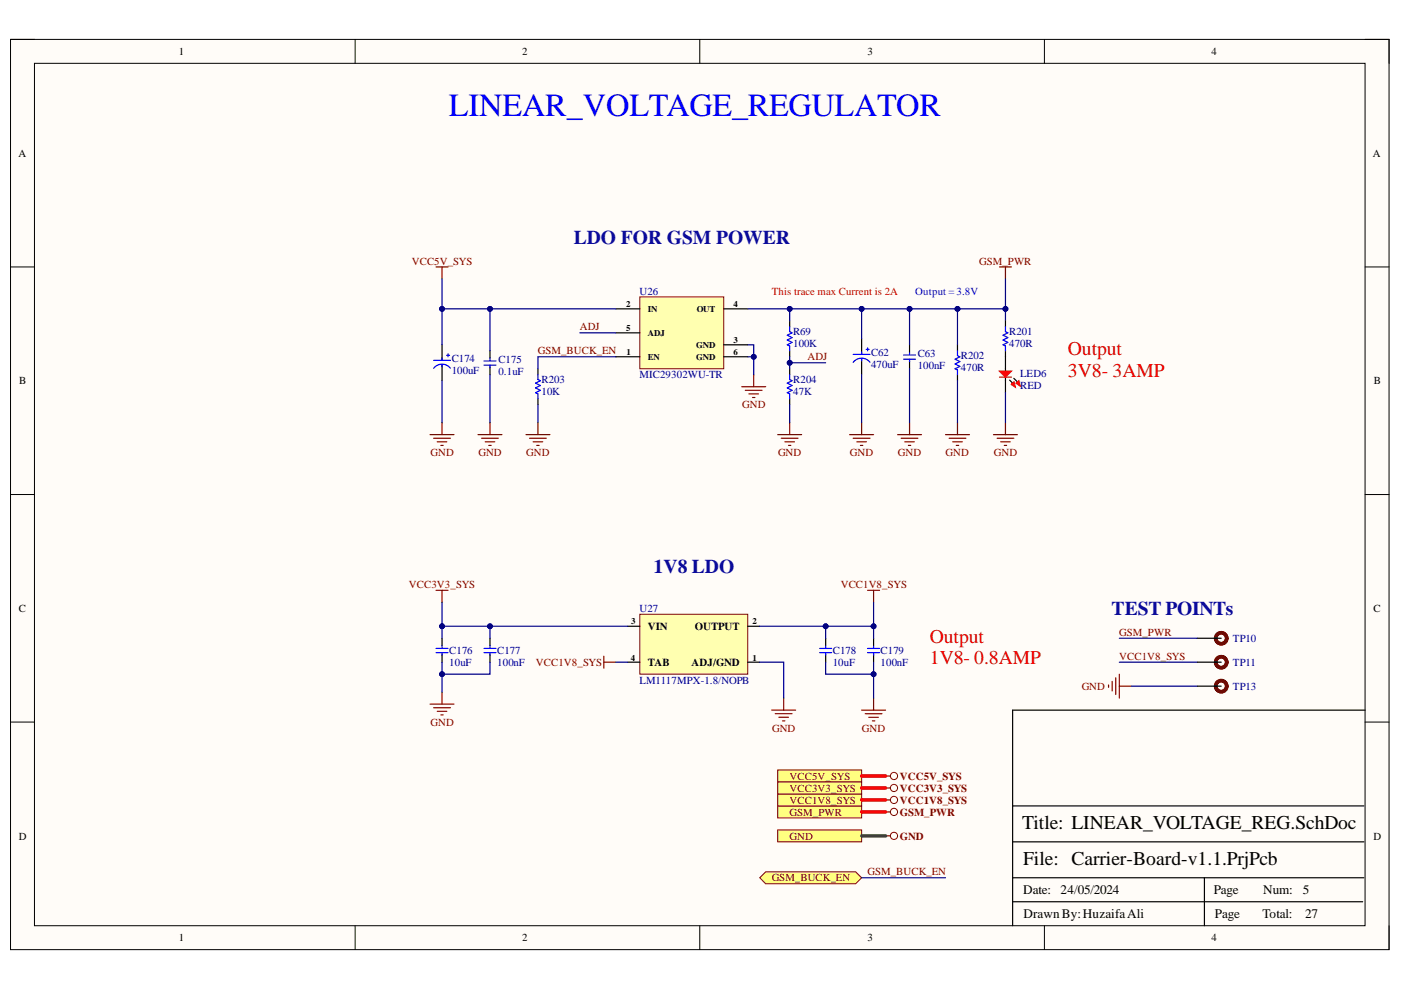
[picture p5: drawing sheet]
<svg xmlns="http://www.w3.org/2000/svg" width="297mm" height="210mm" viewBox="0 0 297 210" stroke-linecap="round" stroke-linejoin="round" font-family="sans-serif">
<defs><g id="words">
<text font-size="6.8" fill="#00f" x="95.2" y="24.7">LINEAR_VOLTAGE_REGULATOR</text>
<g font-size="4.1" fill="#0b0b8e">
<text x="121.7" y="51.6">LDO FOR GSM POWER</text>
<text x="138.6" y="121.5">1V8 LDO</text>
<text x="235.7" y="130.4">TEST POINTs</text>
</g>
<g font-size="4.1" fill="#f00">
<text x="226.4" y="75.3">Output</text>
<text x="226.4" y="79.9">3V8- 3AMP</text>
<text x="197.1" y="136.3">Output</text>
<text x="197.1" y="140.8">1V8- 0.8AMP</text>
</g>
<g font-size="4.1">
<text x="216.7" y="175.8">Title: LINEAR_VOLTAGE_REG.SchDoc</text>
<text x="216.9" y="183.4">File: Carrier-Board-v1.1.PrjPcb</text>
</g>
<g font-size="2.8">
<text x="216.9" y="189.6">Date:</text>
<text x="224.9" y="189.6">24/05/2024</text>
<text x="257.3" y="189.6">Page</text>
<text x="267.8" y="189.6">Num:</text>
<text x="276.2" y="189.6">5</text>
<text x="217" y="194.7">DrawnBy:HuzaifaAli</text>
<text x="257.6" y="194.7">Page</text>
<text x="267.7" y="194.7">Total:</text>
<text x="276.7" y="194.7">27</text>
</g>
<g font-size="2.3">
<text x="37.9" y="11.7">1</text>
<text x="110.7" y="11.7">2</text>
<text x="183.9" y="11.7">3</text>
<text x="256.8" y="11.7">4</text>
<text x="3.9" y="33.3">A</text>
<text x="291.1" y="33.3">A</text>
<text x="4.1" y="81.5">B</text>
<text x="291.3" y="81.5">B</text>
<text x="4" y="129.7">C</text>
<text x="291.2" y="129.7">C</text>
<text x="137.4" y="133.6">VIN</text>
<text x="147.3" y="133.6">OUTPUT</text>
<text x="137.4" y="141.2">TAB</text>
<text x="146.6" y="141.2">ADJ/GND</text>
<text x="4" y="178">D</text>
<text x="291.2" y="178">D</text>
<text x="37.9" y="199.6">1</text>
<text x="110.7" y="199.6">2</text>
<text x="183.9" y="199.6">3</text>
<text x="256.8" y="199.6">4</text>
</g>
<g font-size="2.3" fill="#800000">
<text x="87.3" y="56.1">VCC5V_SYS</text>
<text x="207.6" y="56.1">GSM_PWR</text>
<text x="122.9" y="70.1">ADJ</text>
<text x="114" y="75.1">GSM_BUCK_EN</text>
<text x="171.2" y="76.4">ADJ</text>
<text x="157.4" y="86.6">GND</text>
<text x="91.3" y="96.8">GND</text>
<text x="101.4" y="96.8">GND</text>
<text x="111.6" y="96.8">GND</text>
<text x="165" y="96.8">GND</text>
<text x="180.2" y="96.8">GND</text>
<text x="190.3" y="96.8">GND</text>
<text x="200.5" y="96.8">GND</text>
<text x="210.7" y="96.8">GND</text>
<text x="86.7" y="124.7">VCC3V3_SYS</text>
<text x="178.2" y="124.7">VCC1V8_SYS</text>
<text x="237.3" y="134.8">GSM_PWR</text>
<text x="113.6" y="141.2">VCC1V8_SYS</text>
<text x="237.3" y="139.9">VCC1V8_SYS</text>
<text x="229.3" y="146.2">GND</text>
<text x="91.3" y="153.9">GND</text>
<text x="163.7" y="155.2">GND</text>
<text x="182.7" y="155.2">GND</text>
<text x="167.4" y="165.3">VCC5V_SYS</text>
<text x="167.4" y="167.9">VCC3V3_SYS</text>
<text x="190.8" y="165.3">VCC5V_SYS</text>
<text x="190.8" y="167.9">VCC3V3_SYS</text>
<text x="167.4" y="172.9">GSM_PWR</text>
<text x="167.4" y="170.4">VCC1V8_SYS</text>
<text x="190.8" y="172.9">GSM_PWR</text>
<text x="190.8" y="170.4">VCC1V8_SYS</text>
<text x="167.4" y="178">GND</text>
<text x="190.8" y="178">GND</text>
<text x="183.9" y="185.6">GSM_BUCK_EN</text>
<text x="163.6" y="186.9">GSM_BUCK_EN</text>
</g>
<g font-size="2.3" fill="#000080">
<text x="135.6" y="62.5">U26</text>
<text x="168.2" y="71.1">R69</text>
<text x="213.9" y="71.1">R201</text>
<text x="95.8" y="76.8">C174</text>
<text x="105.7" y="76.9">C175</text>
<text x="168.2" y="73.6">100K</text>
<text x="184.7" y="75.6">C62</text>
<text x="194.6" y="75.7">C63</text>
<text x="203.7" y="76.2">R202</text>
<text x="213.9" y="73.6">470R</text>
<text x="95.8" y="79.4">100uF</text>
<text x="105.7" y="79.5">0.1uF</text>
<text x="114.8" y="81.2">R203</text>
<text x="114.8" y="83.8">10K</text>
<text x="135.6" y="80.2">MIC29302WU-TR</text>
<text x="168.2" y="81.2">R204</text>
<text x="168.2" y="83.8">47K</text>
<text x="184.7" y="78.1">470uF</text>
<text x="194.6" y="78.2">100nF</text>
<text x="203.7" y="78.7">470R</text>
<text x="216.3" y="80">LED6</text>
<text x="216.3" y="82.5">RED</text>
<text x="135.6" y="129.7">U27</text>
<text x="261.4" y="136.1">TP10</text>
<text x="95.3" y="138.6">C176</text>
<text x="95.3" y="141.2">10uF</text>
<text x="105.4" y="138.6">C177</text>
<text x="105.4" y="141.2">100nF</text>
<text x="176.6" y="138.6">C178</text>
<text x="176.6" y="141.2">10uF</text>
<text x="186.7" y="138.6">C179</text>
<text x="186.7" y="141.2">100nF</text>
<text x="261.4" y="141.2">TP11</text>
<text x="135.6" y="145">LM1117MPX-1.8/NOPB</text>
<text x="261.4" y="146.2">TP13</text>
</g>
<text font-size="2.3" fill="#f00" x="163.6" y="62.5">This trace max Current is 2A</text>
<text font-size="2.3" fill="#00f" x="194.1" y="62.5">Output = 3.8V</text>
<g font-size="1.9">
<text x="132.7" y="65.1">2</text>
<text x="155.5" y="65.1">4</text>
<text x="132.7" y="70.2">5</text>
<text x="137.4" y="66.1">IN</text>
<text x="137.4" y="71.2">ADJ</text>
<text x="147.7" y="66.1">OUT</text>
<text x="132.8" y="75.2">1</text>
<text x="137.4" y="76.2">EN</text>
<text x="147.6" y="73.7">GND</text>
<text x="147.6" y="76.2">GND</text>
<text x="155.5" y="72.7">3</text>
<text x="155.5" y="75.2">6</text>
<text x="133.8" y="132.4">3</text>
<text x="159.6" y="132.4">2</text>
<text x="133.7" y="140.1">4</text>
<text x="159.6" y="140.1">1</text>
</g>
</g></defs>
<path d="M2.2 8.4h292.3v192.9h-292.3z" fill-rule="evenodd" fill="#fffcf8"/>
<path d="M2.2 8.4h292.3v192.9h-292.3z" fill="none" stroke="#000" stroke-width=".21"/>
<path d="M7.3 13.4h282.1v182.9h-282.1z" fill-rule="evenodd" fill="#fffcf8"/>
<g fill="none" stroke="#000" stroke-width=".21">
<path d="M2.2 8.3h5.1M7.3 13.4h282.1v182.9h-282.1zM75.3 8.3v5.1M148.4 8.3v5.1M221.4 8.4v5M289.4 8.4h5.1v5M2.2 56.6h5.1M289.4 56.6h5.1M2.2 104.9h5.1M289.4 104.9h5.1M2.2 153.1h5.1M289.4 153.1h5.1"/>
<path d="M75.3 196.3v5M148.4 196.3v5M221.4 196.3v5M294.5 196.3v5"/>
</g>
<path d="M289.4 150.6h-74.7v45.7M214.7 178.5h74.5M214.7 170.9h74.5M214.7 191.2h74.2M214.7 186.1h74.5M255.4 186.1v10.2" fill="none" stroke="#000" stroke-width=".25"/>
<path d="M92.4 56.6h2.6M93.7 56.6v2.5M211.9 56.6h2.5M213.2 56.6v2.5M159.8 79.5v2.5M157.3 82h5M158 82.8h3.6M158.8 83.5h2M159.5 84.3h.6" fill="none" stroke="#800000" stroke-width=".25"/>
<path d="M135.7 62.9h17.7v15.3h-17.7z" fill-rule="evenodd" fill="#ffffb0"/>
<path d="M135.7 62.9h17.7v15.3h-17.7z" fill="none" stroke="#800000" stroke-width=".21"/>
<g fill="none" stroke="#000" stroke-width=".25">
<path d="M93.7 73.1v3.3M93.7 77.4v3.3M103.9 74.4v1.5M103.9 77.8v1.7M114.1 78.2v1.3M130.6 75.6h5.1M130.6 65.5h5.1M130.6 70.6h5.1M153.4 75.6h5.1M153.4 65.5h5.1M153.4 73.1h5.1M167.4 78.2v1.3"/>
<path d="M182.7 71.8v3.3M182.7 76.2v3.3M192.8 73.1v1.5M192.8 76.5v1.7M114.1 84.5v1.3M167.4 84.5v1.3M214.1 80.6l.6 .6"/>
</g>
<g fill="none" stroke="#00f" stroke-width=".25">
<path d="M91.9 76.4h3.6M93.7 75.9v.5M93.7 77.3v.5M94.7 75.3h.6M95 75v.6M95.5 78.1a2.24 2.24 0 0 0-3.6 0M102.6 77.4h2.6M102.6 76.5h2.6M103.9 75.9v.5M103.9 77.4v.5M114.1 79.5v1l.5 .2-1.1 .5 1.1 .5-1.1 .5 1.1 .6-1.1 .5 .6 .2v1M167.4 79.5v1l.5 .2-1 .5 1 .5-1 .5 1 .6-1 .5 .5 .2v1"/>
<path d="M180.9 75.1h3.6M182.7 74.6v.5M182.7 76v.5M183.6 74.1h.7M183.9 73.7v.7M184.4 76.8a2.24 2.24 0 0 0-3.5 0M191.6 76.2h2.5M191.6 75.3h2.5M192.8 74.6v.5M192.8 76.2v.5"/>
</g>
<path d="M214.7 81.2l-.3 .3 .6-.6 .3 1.2-.9-.6z" fill-rule="evenodd" fill="#c00"/>
<path d="M214.7 81.2l-.3 .3 .6-.6 .3 1.2-.9-.6z" fill="none" stroke="#c00" stroke-width=".21"/>
<path d="M215 80.2l.7 .8" fill="none" stroke="#000" stroke-width=".25"/>
<path d="M215.7 81l-.3 .3 .6-.6 .3 1.2-.9-.6z" fill-rule="evenodd" fill="#c00"/>
<path d="M215.7 81l-.3 .3 .6-.6 .3 1.2-.9-.6z" fill="none" stroke="#c00" stroke-width=".21"/>
<path d="M213.2 75.7v3M213.2 80v3.3" fill="none" stroke="#000" stroke-width=".25"/>
<path d="M211.9 80h2.5" fill="none" stroke="#c00" stroke-width=".25"/>
<path d="M211.9 78.7h2.5l-1.2 1.3z" fill="#c00"/>
<path d="M211.9 78.7h2.5l-1.2 1.3z" fill="none" stroke="#c00" stroke-width=".25"/>
<g fill="none" stroke="#800000" stroke-width=".25">
<path d="M91.2 92.1h5.1M91.9 92.9h3.6M92.7 93.7h2M93.5 94.4h.5M93.7 89.6v2.5M101.3 92.1h5.1M102.1 92.9h3.6M102.9 93.7h2M103.6 94.4h.5M103.9 89.6v2.5M111.5 92.1h5.1M112.3 92.9h3.5"/>
<path d="M113 93.7h2.1M113.8 94.4h.5M114.1 89.6v2.5M164.9 92.1h5.1M165.6 92.9h3.6M166.4 93.7h2M167.2 94.4h.5M167.4 89.6v2.5M180.1 92.2h5.1M180.9 92.9h3.6M181.7 93.7h2M182.4 94.4h.5"/>
<path d="M182.7 89.6v2.6M190.3 92.2h5.1M191.1 92.9h3.5M191.8 93.7h2.1M192.6 94.4h.5M192.8 89.6v2.6M200.5 92.2h5.1M201.2 92.9h3.6M202 93.7h2M202.7 94.4h.6M203 89.6v2.6M210.6 92.2h5.1"/>
<path d="M211.4 92.9h3.6M212.2 93.7h2M212.9 94.4h.5M213.2 89.6v2.6"/>
</g>
<g fill="none" stroke="#5b0f00" stroke-width=".76">
<circle cx="258.9" cy="135.3" r="1.17"/>
<circle cx="258.9" cy="145.5" r="1.17"/>
<circle cx="258.9" cy="140.4" r="1.17"/>
</g>
<path d="M253.8 135.3h5.1M253.8 140.4h5.1M253.8 145.5h5.1" fill="none" stroke="#000" stroke-width=".25"/>
<path d="M135.7 130.2h22.8v12.7h-22.8z" fill-rule="evenodd" fill="#ffffb0"/>
<path d="M135.7 130.2h22.8v12.7h-22.8z" fill="none" stroke="#800000" stroke-width=".21"/>
<path d="M93.7 135.3v1.5M93.7 138.8v1.6M103.9 135.3v1.5M103.9 138.8v1.6M133.1 132.8h2.6M158.5 132.8h2.6M175.1 135.3v1.6M175.1 138.8v1.6M185.2 135.3v1.6M185.2 138.8v1.6M133.1 140.4h2.6M158.5 140.4h2.6" fill="none" stroke="#000" stroke-width=".25"/>
<g fill="none" stroke="#800000" stroke-width=".25">
<path d="M92.4 125.2h2.6M93.7 125.2v2.5M128 139.1v2.6M183.9 125.2h2.6M185.2 125.2v2.5M91.2 149.3h5.1M91.9 150.1h3.6M92.7 150.8h2M93.5 151.6h.5M93.7 146.8v2.5M128 140.4h2.6M163.6 150.6h5.1"/>
<path d="M164.4 151.3h3.5M165.1 152.1h2.1M165.9 152.8h.5M166.2 148v2.6M182.7 150.6h5.1M183.4 151.3h3.6M184.2 152.1h2M185 152.8h.5M185.2 148v2.6"/>
</g>
<g fill="none" stroke="#00f" stroke-width=".25">
<path d="M92.4 138.4h2.6M92.4 137.5h2.6M93.7 136.8v.6M93.7 138.4v.5M102.6 138.4h2.6M102.6 137.5h2.6M103.9 136.8v.6M103.9 138.4v.5M173.8 138.4h2.5M173.8 137.5h2.5M175.1 136.9v.5M175.1 138.4v.5"/>
<path d="M183.9 138.4h2.6M183.9 137.5h2.6M185.2 136.9v.5M185.2 138.4v.5"/>
</g>
<path d="M164.9 170.9h17.8v2.5h-17.8z" fill-rule="evenodd" fill="#ffff80"/>
<g fill="none" stroke="#800000" stroke-width=".21">
<path d="M164.9 170.9h17.8v2.5h-17.8z"/>
<circle cx="189.5" cy="172.1" r=".76"/>
</g>
<path d="M187.8 172.2h1" fill="none" stroke="#800000" stroke-width=".25"/>
<path d="M164.9 176h17.8v2.5h-17.8z" fill-rule="evenodd" fill="#ffff80"/>
<g fill="none" stroke="#800000" stroke-width=".21">
<path d="M164.9 176h17.8v2.5h-17.8z"/>
<circle cx="189.5" cy="177.2" r=".76"/>
</g>
<path d="M187.8 177.2h1" fill="none" stroke="#800000" stroke-width=".25"/>
<path d="M164.9 168.3h17.8v2.6h-17.8z" fill-rule="evenodd" fill="#ffff80"/>
<g fill="none" stroke="#800000" stroke-width=".21">
<path d="M164.9 168.3h17.8v2.6h-17.8z"/>
<circle cx="189.5" cy="169.6" r=".76"/>
</g>
<path d="M187.8 169.6h1" fill="none" stroke="#800000" stroke-width=".25"/>
<path d="M161.1 186.1l1.2-1.3h19.1l1.3 1.3-1.3 1.3h-19.1z" fill-rule="evenodd" fill="#ffff80"/>
<path d="M161.1 186.1l1.2-1.3h19.1l1.3 1.3-1.3 1.3h-19.1z" fill="none" stroke="#800000" stroke-width=".21"/>
<path d="M164.9 163.3h17.8v2.5h-17.8z" fill-rule="evenodd" fill="#ffff80"/>
<g fill="none" stroke="#800000" stroke-width=".21">
<path d="M164.9 163.3h17.8v2.5h-17.8z"/>
<circle cx="189.5" cy="164.5" r=".76"/>
</g>
<path d="M187.8 164.5h1" fill="none" stroke="#800000" stroke-width=".25"/>
<path d="M164.9 165.8h17.8v2.5h-17.8z" fill-rule="evenodd" fill="#ffff80"/>
<g fill="none" stroke="#800000" stroke-width=".21">
<path d="M164.9 165.8h17.8v2.5h-17.8z"/>
<circle cx="189.5" cy="167.1" r=".76"/>
</g>
<path d="M235 145.2v.5M235.8 144.5v2M236.6 143.7v3.6M237.3 142.9v5.1M237.3 145.5h2.6M187.8 167.1h1" fill="none" stroke="#800000" stroke-width=".25"/>
<path d="M167.4 68v1.3M167.4 74.4v1.2M203 73.1v1.3M203 79.5v1.2" fill="none" stroke="#000" stroke-width=".25"/>
<path d="M167.4 69.3v1l.5 .3-1 .5 1 .5-1 .5 1 .5-1 .5 .5 .3v1M203 74.4v1l.5 .3-1 .5 1 .5-1 .5 1 .5-1 .5 .5 .2v1.1" fill="none" stroke="#00f" stroke-width=".25"/>
<path d="M122.9 70.6h7.7M158.5 65.5h8.9v2.5" fill="none" stroke="#000080" stroke-width=".25"/>
<circle cx="167.4" cy="65.5" r=".51" fill="#000080"/>
<circle cx="167.4" cy="65.5" r=".51" fill="none" stroke="#000080" stroke-width=".21"/>
<path d="M167.4 76.9h7.7" fill="none" stroke="#000080" stroke-width=".25"/>
<circle cx="167.4" cy="76.9" r=".51" fill="#000080"/>
<circle cx="167.4" cy="76.9" r=".51" fill="none" stroke="#000080" stroke-width=".21"/>
<path d="M93.7 59.1v6.4" fill="none" stroke="#000080" stroke-width=".25"/>
<circle cx="93.7" cy="65.5" r=".51" fill="#000080"/>
<circle cx="93.7" cy="65.5" r=".51" fill="none" stroke="#000080" stroke-width=".21"/>
<path d="M213.2 59.1v6.4" fill="none" stroke="#000080" stroke-width=".25"/>
<circle cx="213.2" cy="65.5" r=".51" fill="#000080"/>
<circle cx="213.2" cy="65.5" r=".51" fill="none" stroke="#000080" stroke-width=".21"/>
<path d="M103.9 65.5v8.9" fill="none" stroke="#000080" stroke-width=".25"/>
<circle cx="103.9" cy="65.5" r=".51" fill="#000080"/>
<circle cx="103.9" cy="65.5" r=".51" fill="none" stroke="#000080" stroke-width=".21"/>
<path d="M192.8 65.5v7.6" fill="none" stroke="#000080" stroke-width=".25"/>
<circle cx="192.8" cy="65.5" r=".51" fill="#000080"/>
<circle cx="192.8" cy="65.5" r=".51" fill="none" stroke="#000080" stroke-width=".21"/>
<path d="M203 65.5h10.2v2.5" fill="none" stroke="#000080" stroke-width=".25"/>
<circle cx="203" cy="65.5" r=".51" fill="#000080"/>
<circle cx="203" cy="65.5" r=".51" fill="none" stroke="#000080" stroke-width=".21"/>
<circle cx="213.2" cy="65.5" r=".51" fill="#000080"/>
<circle cx="213.2" cy="65.5" r=".51" fill="none" stroke="#000080" stroke-width=".21"/>
<path d="M182.7 65.5v6.3" fill="none" stroke="#000080" stroke-width=".25"/>
<circle cx="182.7" cy="65.5" r=".51" fill="#000080"/>
<circle cx="182.7" cy="65.5" r=".51" fill="none" stroke="#000080" stroke-width=".21"/>
<path d="M103.9 79.5v10.1M182.7 79.5v10.1M192.8 78.2v11.4M93.7 80.7v8.9M114.1 85.8v3.8M167.4 85.8v3.8M203 80.7v8.9M213.2 83.3v6.3M237.3 135.3h16.5M175.1 140.4v2.5h10.1v5.1M237.3 140.4h16.5M239.9 145.5h13.9" fill="none" stroke="#000080" stroke-width=".25"/>
<circle cx="185.2" cy="142.9" r=".51" fill="#000080"/>
<circle cx="185.2" cy="142.9" r=".51" fill="none" stroke="#000080" stroke-width=".21"/>
<path d="M158.5 75.6h1.3M130.6 140.4h2.5M161.1 140.4h5.1v7.6" fill="none" stroke="#000080" stroke-width=".25"/>
<circle cx="159.8" cy="75.6" r=".51" fill="#000080"/>
<circle cx="159.8" cy="75.6" r=".51" fill="none" stroke="#000080" stroke-width=".21"/>
<path d="M130.6 75.6h-16.5v2.6M167.4 65.5h35.6v7.6" fill="none" stroke="#000080" stroke-width=".25"/>
<circle cx="167.4" cy="65.5" r=".51" fill="#000080"/>
<circle cx="167.4" cy="65.5" r=".51" fill="none" stroke="#000080" stroke-width=".21"/>
<circle cx="182.7" cy="65.5" r=".51" fill="#000080"/>
<circle cx="182.7" cy="65.5" r=".51" fill="none" stroke="#000080" stroke-width=".21"/>
<circle cx="192.8" cy="65.5" r=".51" fill="#000080"/>
<circle cx="192.8" cy="65.5" r=".51" fill="none" stroke="#000080" stroke-width=".21"/>
<circle cx="203" cy="65.5" r=".51" fill="#000080"/>
<circle cx="203" cy="65.5" r=".51" fill="none" stroke="#000080" stroke-width=".21"/>
<path d="M167.4 75.6v2.6" fill="none" stroke="#000080" stroke-width=".25"/>
<circle cx="167.4" cy="76.9" r=".51" fill="#000080"/>
<circle cx="167.4" cy="76.9" r=".51" fill="none" stroke="#000080" stroke-width=".21"/>
<path d="M175.1 132.8v2.5" fill="none" stroke="#000080" stroke-width=".25"/>
<circle cx="175.1" cy="132.8" r=".51" fill="#000080"/>
<circle cx="175.1" cy="132.8" r=".51" fill="none" stroke="#000080" stroke-width=".21"/>
<path d="M185.2 140.4v2.5" fill="none" stroke="#000080" stroke-width=".25"/>
<circle cx="185.2" cy="142.9" r=".51" fill="#000080"/>
<circle cx="185.2" cy="142.9" r=".51" fill="none" stroke="#000080" stroke-width=".21"/>
<path d="M185.2 132.8v2.5" fill="none" stroke="#000080" stroke-width=".25"/>
<circle cx="185.2" cy="132.8" r=".51" fill="#000080"/>
<circle cx="185.2" cy="132.8" r=".51" fill="none" stroke="#000080" stroke-width=".21"/>
<path d="M185.2 127.7v5.1h-24.1" fill="none" stroke="#000080" stroke-width=".25"/>
<circle cx="175.1" cy="132.8" r=".51" fill="#000080"/>
<circle cx="175.1" cy="132.8" r=".51" fill="none" stroke="#000080" stroke-width=".21"/>
<circle cx="185.2" cy="132.8" r=".51" fill="#000080"/>
<circle cx="185.2" cy="132.8" r=".51" fill="none" stroke="#000080" stroke-width=".21"/>
<path d="M103.9 132.8v2.5" fill="none" stroke="#000080" stroke-width=".25"/>
<circle cx="103.9" cy="132.8" r=".51" fill="#000080"/>
<circle cx="103.9" cy="132.8" r=".51" fill="none" stroke="#000080" stroke-width=".21"/>
<path d="M103.9 140.4v2.5h-10.2v3.9" fill="none" stroke="#000080" stroke-width=".25"/>
<circle cx="93.7" cy="142.9" r=".51" fill="#000080"/>
<circle cx="93.7" cy="142.9" r=".51" fill="none" stroke="#000080" stroke-width=".21"/>
<path d="M93.7 140.4v2.5" fill="none" stroke="#000080" stroke-width=".25"/>
<circle cx="93.7" cy="142.9" r=".51" fill="#000080"/>
<circle cx="93.7" cy="142.9" r=".51" fill="none" stroke="#000080" stroke-width=".21"/>
<path d="M93.7 127.7v5.1" fill="none" stroke="#000080" stroke-width=".25"/>
<circle cx="93.7" cy="132.8" r=".51" fill="#000080"/>
<circle cx="93.7" cy="132.8" r=".51" fill="none" stroke="#000080" stroke-width=".21"/>
<path d="M133.1 132.8h-39.4v2.5" fill="none" stroke="#000080" stroke-width=".25"/>
<circle cx="93.7" cy="132.8" r=".51" fill="#000080"/>
<circle cx="93.7" cy="132.8" r=".51" fill="none" stroke="#000080" stroke-width=".21"/>
<circle cx="103.9" cy="132.8" r=".51" fill="#000080"/>
<circle cx="103.9" cy="132.8" r=".51" fill="none" stroke="#000080" stroke-width=".21"/>
<path d="M182.7 172.2h5.1M182.7 169.6h5.1M182.7 164.5h5.1M182.7 167.1h5.1" fill="none" stroke="#f00" stroke-width=".76"/>
<path d="M182.7 177.2h5.1" fill="none" stroke="#38761d" stroke-width=".76"/>
<path d="M130.6 65.5h-36.9v7.6M182.7 186.1h17.8" fill="none" stroke="#000080" stroke-width=".25"/>
<path d="M213.2 68v1.3M213.2 74.4v1.3" fill="none" stroke="#000" stroke-width=".25"/>
<path d="M213.2 69.3v1l.5 .3-1 .5 1 .5-1 .5 1 .5-1 .5 .5 .3v1" fill="none" stroke="#00f" stroke-width=".25"/>
<circle cx="93.7" cy="65.5" r=".51" fill="#000080"/>
<circle cx="93.7" cy="65.5" r=".51" fill="none" stroke="#000080" stroke-width=".21"/>
<circle cx="103.9" cy="65.5" r=".51" fill="#000080"/>
<circle cx="103.9" cy="65.5" r=".51" fill="none" stroke="#000080" stroke-width=".21"/>
<path d="M158.5 73.1h1.3v6.4" fill="none" stroke="#000080" stroke-width=".25"/>
<circle cx="159.8" cy="75.6" r=".51" fill="#000080"/>
<circle cx="159.8" cy="75.6" r=".51" fill="none" stroke="#000080" stroke-width=".21"/>
<use href="#words"/>
</svg>
